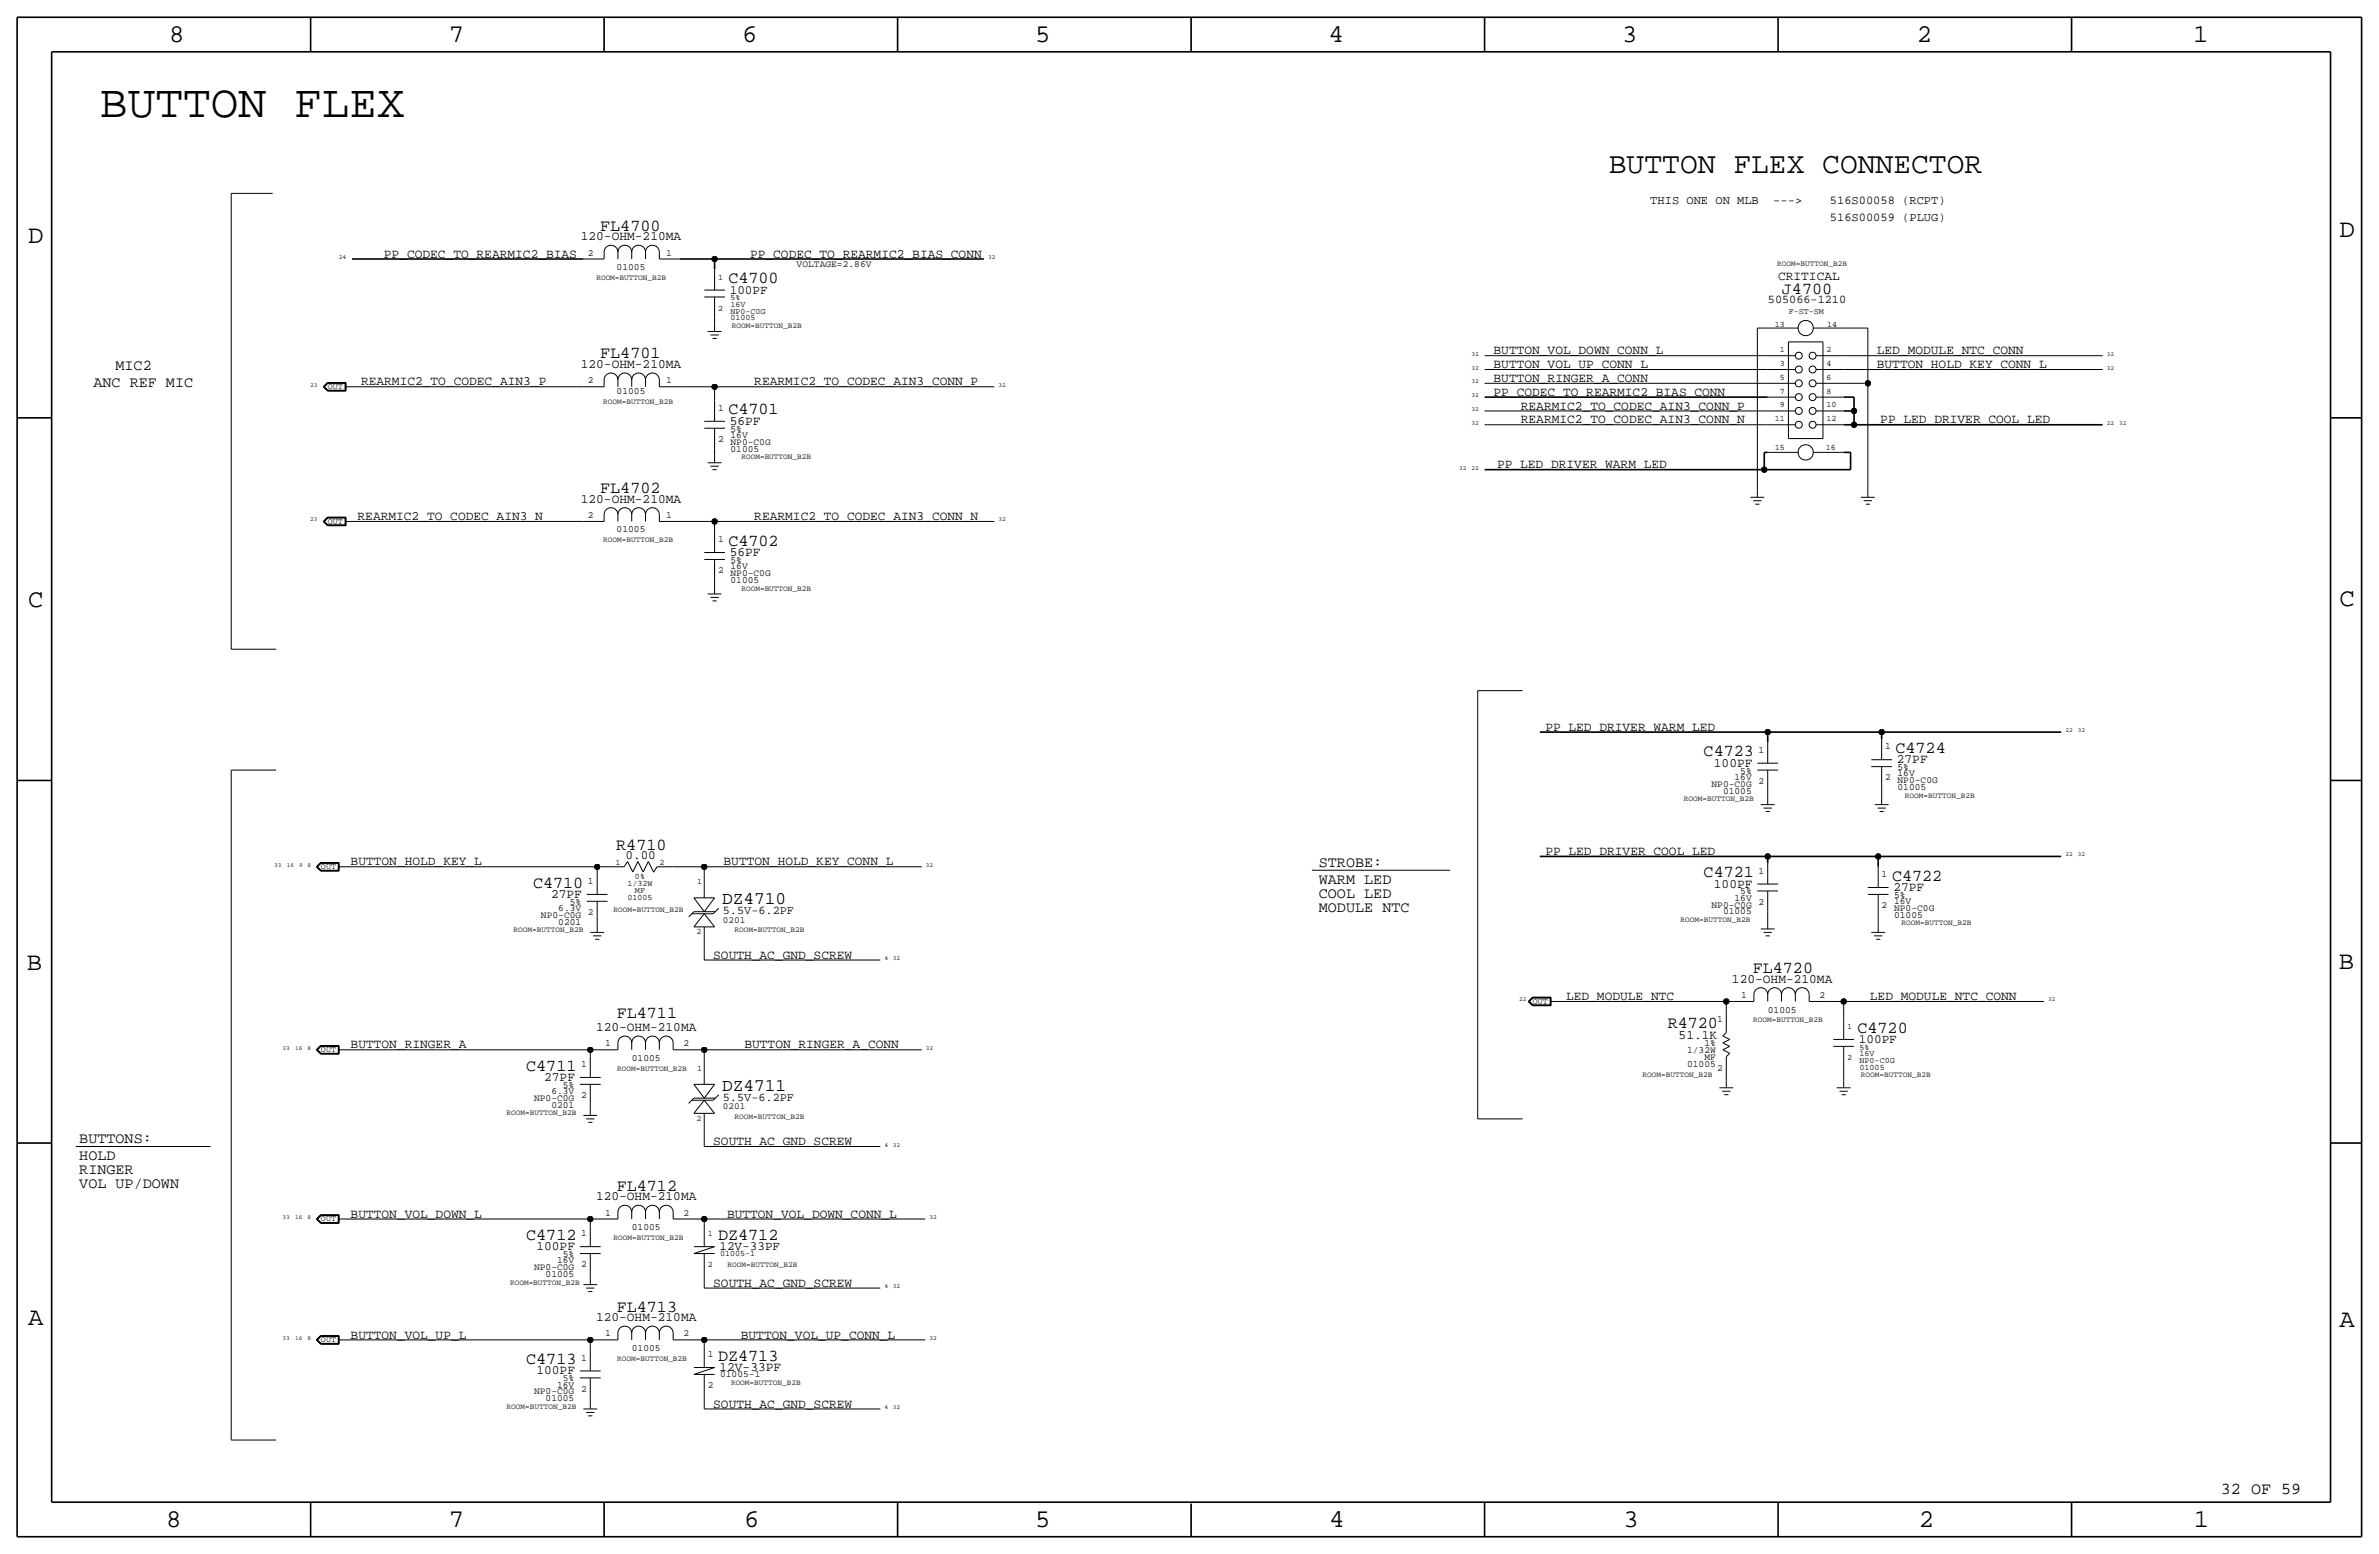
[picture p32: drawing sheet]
<svg xmlns="http://www.w3.org/2000/svg" width="875mm" height="572mm" viewBox="0 0 875 572" stroke-linecap="round" stroke-linejoin="round" font-family="sans-serif">
<defs><g id="words">
<text font-size="17" x="36.8" y="43.2">BUTTON FLEX</text>
<text font-size="10.9" x="591.8" y="63.5">BUTTON FLEX CONNECTOR</text>
<g font-size="9.4">
<text x="62.2" y="15.5">8</text>
<text x="165.1" y="15.5">7</text>
<text x="273" y="15.5">6</text>
<text x="380.7" y="15.5">5</text>
<text x="488.7" y="15.5">4</text>
<text x="596.6" y="15.5">3</text>
<text x="705" y="15.5">2</text>
<text x="806.6" y="15.5">1</text>
<text x="10.4" y="89.4">D</text>
<text x="860.5" y="87.1">D</text>
<text x="10.4" y="223.3">C</text>
<text x="860.5" y="222.8">C</text>
<text x="9.9" y="356.6">B</text>
<text x="860.2" y="356.4">B</text>
<text x="10.4" y="487.4">A</text>
<text x="860.5" y="488.2">A</text>
<text x="61.2" y="561.6">8</text>
<text x="165.1" y="561.6">7</text>
<text x="273.8" y="561.6">6</text>
<text x="380.7" y="561.6">5</text>
<text x="488.9" y="561.6">4</text>
<text x="597.1" y="561.6">3</text>
<text x="705.8" y="561.6">2</text>
<text x="806.9" y="561.6">1</text>
</g>
<g font-size="6.5">
<text x="265.6" y="332.5">DZ4710</text>
<text x="265.6" y="401.1">DZ4711</text>
</g>
<g font-size="6.2">
<text x="220.8" y="84.8">FL4700</text>
<text x="267.9" y="104.1">C4700</text>
<text x="655.4" y="107.9">J4700</text>
<text x="220.8" y="131.8">FL4701</text>
<text x="267.9" y="152.4">C4701</text>
<text x="220.8" y="181.4">FL4702</text>
<text x="267.9" y="200.7">C4702</text>
<text x="626.6" y="278.1">C4723</text>
<text x="697.2" y="276.9">C4724</text>
<text x="226.7" y="312.4">R4710</text>
<text x="626.6" y="322.6">C4721</text>
<text x="695.9" y="323.9">C4722</text>
<text x="196.1" y="326.4">C4710</text>
<text x="644.7" y="357.9">FL4720</text>
<text x="226.9" y="374.4">FL4711</text>
<text x="613.4" y="378.2">R4720</text>
<text x="683.2" y="379.7">C4720</text>
<text x="193.5" y="393.7">C4711</text>
<text x="226.9" y="437.9">FL4712</text>
<text x="193.5" y="455.9">C4712</text>
<text x="264.1" y="455.9">DZ4712</text>
<text x="226.9" y="482.3">FL4713</text>
<text x="193.5" y="501.6">C4713</text>
<text x="264.1" y="500.4">DZ4713</text>
<text x="816.9" y="549.5">32 OF 59</text>
</g>
<g font-size="5.6">
<text x="42.5" y="135.9">MIC2</text>
<text x="34.3" y="142.2">ANC REF MIC</text>
<text x="485.1" y="318.8">STROBE:</text>
<text x="485.1" y="325.1">WARM LED</text>
<text x="485.1" y="330.2">COOL LED</text>
<text x="485.1" y="335.3">MODULE NTC</text>
<text x="29.2" y="420.4">BUTTONS:</text>
<text x="29.2" y="431.8">RINGER</text>
<text x="29.2" y="426.7">HOLD</text>
<text x="29.2" y="436.9">VOL UP/DOWN</text>
</g>
<g font-size="4.7">
<text x="213.6" y="88.4">120-OHM-210MA</text>
<text x="141.2" y="94.8">PP_CODEC_TO_REARMIC2_BIAS</text>
<text x="275.9" y="94.7">PP_CODEC_TO_REARMIC2_BIAS_CONN</text>
<text x="268.4" y="108">100PF</text>
<text x="654" y="102.9">CRITICAL</text>
<text x="549.4" y="130.3">BUTTON_VOL_DOWN_CONN_L</text>
<text x="690.3" y="130.3">LED_MODULE_NTC_CONN</text>
<text x="213.6" y="135.4">120-OHM-210MA</text>
<text x="549.4" y="135.4">BUTTON_VOL_UP_CONN_L</text>
<text x="690.3" y="135.4">BUTTON_HOLD_KEY_CONN_L</text>
<text x="132.8" y="141.7">REARMIC2_TO_CODEC_AIN3_P</text>
<text x="277.4" y="141.7">REARMIC2_TO_CODEC_AIN3_CONN_P</text>
<text x="549.4" y="140.5">BUTTON_RINGER_A_CONN</text>
<text x="549.4" y="145.5">PP_CODEC_TO_REARMIC2_BIAS_CONN</text>
<text x="559.4" y="150.6">REARMIC2_TO_CODEC_AIN3_CONN_P</text>
<text x="559.4" y="155.7">REARMIC2_TO_CODEC_AIN3_CONN_N</text>
<text x="691.6" y="155.7">PP_LED_DRIVER_COOL_LED</text>
<text x="268.4" y="156.2">56PF</text>
<text x="550.6" y="172.2">PP_LED_DRIVER_WARM_LED</text>
<text x="213.6" y="184.9">120-OHM-210MA</text>
<text x="131.5" y="191.3">REARMIC2_TO_CODEC_AIN3_N</text>
<text x="277.4" y="191.3">REARMIC2_TO_CODEC_AIN3_CONN_N</text>
<text x="268.4" y="204.5">56PF</text>
<text x="568.4" y="268.7">PP_LED_DRIVER_WARM_LED</text>
<text x="630.4" y="281.9">100PF</text>
<text x="697.7" y="280.7">27PF</text>
<text x="230.1" y="316">0.00</text>
<text x="568.4" y="314.5">PP_LED_DRIVER_COOL_LED</text>
<text x="129" y="318.3">BUTTON_HOLD_KEY_L</text>
<text x="266.1" y="318.3">BUTTON_HOLD_KEY_CONN_L</text>
<text x="630.4" y="326.4">100PF</text>
<text x="696.4" y="327.7">27PF</text>
<text x="202.7" y="330.2">27PF</text>
<text x="262.3" y="352.6">SOUTH_AC_GND_SCREW</text>
<text x="637" y="361.4">120-OHM-210MA</text>
<text x="576" y="367.8">LED_MODULE_NTC</text>
<text x="687.8" y="367.8">LED_MODULE_NTC_CONN</text>
<text x="219.2" y="379.2">120-OHM-210MA</text>
<text x="617.4" y="382">51.1K</text>
<text x="683.7" y="383.5">100PF</text>
<text x="129" y="385.6">BUTTON_RINGER_A</text>
<text x="273.8" y="385.6">BUTTON_RINGER_A_CONN</text>
<text x="200.2" y="397.5">27PF</text>
<text x="262.3" y="421.1">SOUTH_AC_GND_SCREW</text>
<text x="219.2" y="441.5">120-OHM-210MA</text>
<text x="129" y="447.8">BUTTON_VOL_DOWN_L</text>
<text x="267.4" y="447.8">BUTTON_VOL_DOWN_CONN_L</text>
<text x="197.3" y="459.7">100PF</text>
<text x="264.6" y="459.7">12V-33PF</text>
<text x="262.3" y="473.2">SOUTH_AC_GND_SCREW</text>
<text x="219.2" y="485.9">120-OHM-210MA</text>
<text x="129" y="492.3">BUTTON_VOL_UP_L</text>
<text x="272.5" y="492.3">BUTTON_VOL_UP_CONN_L</text>
<text x="197.3" y="505.5">100PF</text>
<text x="264.6" y="504.2">12V-33PF</text>
<text x="262.3" y="517.7">SOUTH_AC_GND_SCREW</text>
</g>
<g font-size="4.4">
<text x="607" y="74.9">THIS ONE ON MLB</text>
<text x="652.3" y="74.9">---&gt;</text>
<text x="673" y="74.9">516S00058 (RCPT)</text>
<text x="673" y="81.3">516S00059 (PLUG)</text>
<text x="650.3" y="111.5">505066-1210</text>
<text x="265.9" y="336.2">5.5V-6.2PF</text>
<text x="265.9" y="404.8">5.5V-6.2PF</text>
</g>
<g font-size="3.5">
<text x="216.3" y="94">2</text>
<text x="245.1" y="94">1</text>
<text x="226.8" y="99.3">01005</text>
<text x="293" y="98.3">VOLTAGE=2.86V</text>
<text x="216.3" y="141">2</text>
<text x="245.1" y="141">1</text>
<text x="226.8" y="145">01005</text>
<text x="264.1" y="151.1">1</text>
<text x="268.7" y="158.8">5%</text>
<text x="268.7" y="161">16V</text>
<text x="264.1" y="162.6">2</text>
<text x="268.7" y="166.1">01005</text>
<text x="268.7" y="163.6">NP0-C0G</text>
<text x="216.3" y="190.5">2</text>
<text x="245.1" y="190.5">1</text>
<text x="226.8" y="195.8">01005</text>
<text x="264.1" y="199.4">1</text>
<text x="268.7" y="207">5%</text>
<text x="268.7" y="209.3">16V</text>
<text x="264.1" y="210.8">2</text>
<text x="268.7" y="214.4">01005</text>
<text x="268.7" y="211.8">NP0-C0G</text>
<text x="693.4" y="275.6">1</text>
<text x="646.8" y="276.9">1</text>
<text x="638" y="286.8">16V</text>
<text x="640.1" y="284.5">5%</text>
<text x="693.4" y="287">2</text>
<text x="697.9" y="283.2">5%</text>
<text x="697.9" y="285.5">16V</text>
<text x="629.5" y="289.3">NP0-C0G</text>
<text x="633.7" y="291.8">01005</text>
<text x="646.8" y="288.3">2</text>
<text x="697.9" y="290.6">01005</text>
<text x="697.9" y="288">NP0-C0G</text>
<text x="646.8" y="321.3">1</text>
<text x="692.1" y="322.6">1</text>
<text x="216.3" y="325.1">1</text>
<text x="640.1" y="328.9">5%</text>
<text x="205.3" y="335">6.3V</text>
<text x="209.6" y="332.7">5%</text>
<text x="629.5" y="333.8">NP0-C0G</text>
<text x="638" y="331.2">16V</text>
<text x="646.8" y="332.7">2</text>
<text x="692.1" y="334">2</text>
<text x="696.7" y="330.2">5%</text>
<text x="696.7" y="335">NP0-C0G</text>
<text x="696.7" y="332.5">16V</text>
<text x="199" y="337.6">NP0-C0G</text>
<text x="205.3" y="340.1">0201</text>
<text x="216.3" y="336.6">2</text>
<text x="265.9" y="339.3">0201</text>
<text x="633.7" y="336.3">01005</text>
<text x="696.7" y="337.6">01005</text>
<text x="640.4" y="367">1</text>
<text x="669.2" y="367">2</text>
<text x="631.6" y="375.9">1</text>
<text x="650.2" y="372.4">01005</text>
<text x="222.6" y="384.8">1</text>
<text x="251.4" y="384.8">2</text>
<text x="620.5" y="387.3">1/32W</text>
<text x="626.9" y="389.9">MF</text>
<text x="626.9" y="384.8">1%</text>
<text x="213.7" y="392.4">1</text>
<text x="232.4" y="390.1">01005</text>
<text x="620.5" y="392.4">01005</text>
<text x="631.6" y="393.7">2</text>
<text x="207" y="400">5%</text>
<text x="196.4" y="404.9">NP0-C0G</text>
<text x="202.8" y="402.3">6.3V</text>
<text x="202.8" y="407.4">0201</text>
<text x="213.7" y="403.9">2</text>
<text x="265.9" y="407.9">0201</text>
<text x="222.6" y="447">1</text>
<text x="251.4" y="447">2</text>
<text x="213.7" y="454.7">1</text>
<text x="232.4" y="452.4">01005</text>
<text x="196.4" y="467.1">NP0-C0G</text>
<text x="204.9" y="464.6">16V</text>
<text x="207" y="462.3">5%</text>
<text x="213.7" y="466.1">2</text>
<text x="200.7" y="469.6">01005</text>
<text x="222.6" y="491.5">1</text>
<text x="251.4" y="491.5">2</text>
<text x="232.4" y="496.8">01005</text>
<text x="213.7" y="500.4">1</text>
<text x="260.3" y="499.1">1</text>
<text x="207" y="508">5%</text>
<text x="264.9" y="506.5">01005-1</text>
<text x="196.4" y="512.8">NP0-C0G</text>
<text x="200.7" y="515.4">01005</text>
<text x="204.9" y="510.3">16V</text>
<text x="213.7" y="511.8">2</text>
<text x="260.3" y="510.5">2</text>
</g>
<g font-size="3.1">
<text x="264.1" y="102.9">1</text>
<text x="268.7" y="112.8">16V</text>
<text x="268.7" y="110.5">5%</text>
<text x="264.1" y="114.3">2</text>
<text x="268.7" y="117.9">01005</text>
<text x="268.7" y="115.3">NP0-C0G</text>
<text x="657.9" y="115.6">F-ST-SM</text>
<text x="652.8" y="120.1">13</text>
<text x="672" y="120.1">14</text>
<text x="654.7" y="129.5">1</text>
<text x="671.8" y="129.5">2</text>
<text x="654.7" y="134.6">3</text>
<text x="671.8" y="134.6">4</text>
<text x="120.6" y="143">OUT</text>
<text x="654.7" y="139.7">5</text>
<text x="671.8" y="139.7">6</text>
<text x="654.7" y="149.9">9</text>
<text x="654.7" y="144.8">7</text>
<text x="671.8" y="149.9">10</text>
<text x="671.8" y="144.8">8</text>
<text x="652.8" y="154.9">11</text>
<text x="671.8" y="154.9">12</text>
<text x="652.8" y="165.6">15</text>
<text x="671.5" y="165.6">16</text>
<text x="120.6" y="192.5">OUT</text>
<text x="118.1" y="319.5">OUT</text>
<text x="226.4" y="318">1</text>
<text x="233.6" y="323.3">0%</text>
<text x="242.5" y="318">2</text>
<text x="230.8" y="325.9">1/32W</text>
<text x="233.6" y="328.4">MF</text>
<text x="256.4" y="325.1">1</text>
<text x="230.8" y="331">01005</text>
<text x="256.2" y="343.7">2</text>
<text x="563.8" y="369.1">OUT</text>
<text x="679.4" y="378.5">1</text>
<text x="118.1" y="386.8">OUT</text>
<text x="679.4" y="389.9">2</text>
<text x="684" y="386.1">5%</text>
<text x="684" y="388.4">16V</text>
<text x="256.4" y="393.7">1</text>
<text x="684" y="390.9">NP0-C0G</text>
<text x="684" y="393.4">01005</text>
<text x="256.2" y="412.2">2</text>
<text x="118.1" y="449.1">OUT</text>
<text x="260.3" y="454.7">1</text>
<text x="260.3" y="466.1">2</text>
<text x="264.9" y="462">01005-1</text>
<text x="118.1" y="493.5">OUT</text>
</g>
<g font-size="2.9">
<text x="653.7" y="97.8">ROOM=BUTTON_B2B</text>
<text x="219.3" y="102.9">ROOM=BUTTON_B2B</text>
<text x="269.2" y="120.7">ROOM=BUTTON_B2B</text>
<text x="221.9" y="148.6">ROOM=BUTTON_B2B</text>
<text x="272.7" y="168.9">ROOM=BUTTON_B2B</text>
<text x="221.9" y="199.4">ROOM=BUTTON_B2B</text>
<text x="272.7" y="217.2">ROOM=BUTTON_B2B</text>
<text x="700.7" y="293.4">ROOM=BUTTON_B2B</text>
<text x="619.4" y="294.6">ROOM=BUTTON_B2B</text>
<text x="225.7" y="335.3">ROOM=BUTTON_B2B</text>
<text x="618.1" y="339.1">ROOM=BUTTON_B2B</text>
<text x="699.4" y="340.4">ROOM=BUTTON_B2B</text>
<text x="188.9" y="342.9">ROOM=BUTTON_B2B</text>
<text x="270.1" y="342.9">ROOM=BUTTON_B2B</text>
<text x="644.8" y="375.9">ROOM=BUTTON_B2B</text>
<text x="227" y="393.7">ROOM=BUTTON_B2B</text>
<text x="604.2" y="396.2">ROOM=BUTTON_B2B</text>
<text x="684.5" y="396.2">ROOM=BUTTON_B2B</text>
<text x="186.3" y="410.2">ROOM=BUTTON_B2B</text>
<text x="270.1" y="411.5">ROOM=BUTTON_B2B</text>
<text x="225.7" y="455.9">ROOM=BUTTON_B2B</text>
<text x="267.6" y="466.1">ROOM=BUTTON_B2B</text>
<text x="187.6" y="472.4">ROOM=BUTTON_B2B</text>
<text x="227" y="500.4">ROOM=BUTTON_B2B</text>
<text x="268.9" y="509.3">ROOM=BUTTON_B2B</text>
<text x="186.3" y="518.2">ROOM=BUTTON_B2B</text>
</g>
<g font-size="2.3">
<text x="124.7" y="95.2">24</text>
<text x="363.4" y="95.2">32</text>
<text x="541.2" y="130.8">32</text>
<text x="774.9" y="130.8">32</text>
<text x="541.2" y="135.9">32</text>
<text x="774.9" y="135.9">32</text>
<text x="114" y="142.2">23</text>
<text x="367.2" y="142.2">32</text>
<text x="541.2" y="141">32</text>
<text x="541.2" y="146.1">32</text>
<text x="541.2" y="151.1">32</text>
<text x="541.2" y="156.2">32</text>
<text x="774.9" y="156.2">22</text>
<text x="779.5" y="156.2">32</text>
<text x="536.7" y="172.7">32</text>
<text x="541.2" y="172.7">22</text>
<text x="114" y="191.8">23</text>
<text x="367.2" y="191.8">32</text>
<text x="759.7" y="269.2">22</text>
<text x="764.2" y="269.2">32</text>
<text x="759.7" y="315">22</text>
<text x="764.2" y="315">32</text>
<text x="100.9" y="318.8">33</text>
<text x="105.5" y="318.8">16</text>
<text x="110" y="318.8">9</text>
<text x="113.1" y="318.8">8</text>
<text x="340.6" y="318.8">32</text>
<text x="325.3" y="353.1">4</text>
<text x="328.4" y="353.1">32</text>
<text x="558.8" y="368.3">22</text>
<text x="753.3" y="368.3">32</text>
<text x="103.9" y="386.1">33</text>
<text x="108.5" y="386.1">16</text>
<text x="113.1" y="386.1">8</text>
<text x="340.6" y="386.1">32</text>
<text x="325.3" y="421.6">4</text>
<text x="328.4" y="421.6">32</text>
<text x="103.9" y="448.3">33</text>
<text x="108.5" y="448.3">16</text>
<text x="113.1" y="448.3">8</text>
<text x="341.8" y="448.3">32</text>
<text x="325.3" y="473.7">4</text>
<text x="328.4" y="473.7">32</text>
<text x="103.9" y="492.8">33</text>
<text x="108.5" y="492.8">16</text>
<text x="113.1" y="492.8">8</text>
<text x="341.8" y="492.8">32</text>
<text x="325.3" y="518.2">4</text>
<text x="328.4" y="518.2">32</text>
</g>
</g></defs>
<g fill="none" stroke="#000" stroke-width=".37">
<path d="M85 71.1v167.7zM85 71.1h15.3zM214.6 95.3h7.6zM222.2 92.7a2.54 2.54 0 0 1 2.5-2.5 2.54 2.54 0 0 1 2.6 2.5 2.54 2.54 0 0 1 2.5-2.5 2.54 2.54 0 0 1 2.6 2.5 2.54 2.54 0 0 1 2.5-2.5 2.54 2.54 0 0 1 2.5 2.5 2.54 2.54 0 0 1 2.6-2.5 2.54 2.54 0 0 1 2.5 2.5M222.2 92.7v2.6zM227.3 92.7v2.6zM232.4 92.7v2.6zM237.4 92.7v2.6zM242.5 92.7v2.6zM242.5 95.3h7.6zM262.8 99.1v7.6zM259 106.7h7.6z"/>
<path d="M259 109.2h7.6zM262.8 116.8v2.6zM262.8 109.2v7.6zM262.8 119.4v2.5zM222.2 139.7a2.54 2.54 0 0 1 2.5-2.5 2.54 2.54 0 0 1 2.6 2.5 2.54 2.54 0 0 1 2.5-2.5 2.54 2.54 0 0 1 2.6 2.5 2.54 2.54 0 0 1 2.5-2.5 2.54 2.54 0 0 1 2.5 2.5 2.54 2.54 0 0 1 2.6-2.5 2.54 2.54 0 0 1 2.5 2.5M222.2 139.7v2.5zM227.3 139.7v2.5zM232.4 139.7v2.5zM237.4 139.7v2.5zM242.5 139.7v2.5zM260.3 121.9h5.1zM261.3 123.2h3.1z"/>
<path d="M262.1 124.5h1.5zM546.1 135.9h104.1zM546.1 130.8h104.1zM646.4 120.7h3.8zM646.4 120.6v59.7zM650.2 130.8h10.2zM650.2 135.9h10.2zM650.2 120.7h11.2zM657.8 125.7v35.6zM657.8 125.7h12.7zM667 120.7h11.1zM668 130.8h10.1z"/>
<path d="M668 135.9h10.1zM670.5 125.7v35.6zM678.1 120.7h8.9zM678.1 130.8h95.3zM678.1 135.9h95.3zM687 120.6v20.4zM118.9 142.2l1.5-1.5zM118.9 142.2l1.5 1.6zM119 142.2l1.5 1.5zM119 142.2l1.5-1.4zM119.2 142.2l1.3-1.3zM119.2 142.2l1.3 1.4z"/>
<path d="M119.3 142.2l1.3 1.3zM119.3 142.2l1.3-1.2zM120.4 143.8h6.9zM120.4 140.7h6.9zM120.5 140.8h6.7zM120.5 143.7h6.7zM120.5 140.9h6.6zM120.5 143.6h6.6zM120.6 141h6.3zM120.6 143.5h6.3zM126.9 141v2.5zM126.9 142.2h2.6z"/>
<path d="M127.1 140.9v2.7zM127.2 140.8v2.9zM127.3 140.7v3.1zM129.5 142.2h85.1zM214.6 142.2h7.6zM242.5 142.2h7.6zM250.1 142.2h12.7zM259 154.9h7.6zM259 157.5h7.6zM262.8 142.2v5.1zM262.8 147.3v7.6zM262.8 157.5v7.6z"/>
<path d="M262.8 142.2h102.9zM546.1 141h104.1zM546.1 156.2h104.1zM546.1 151.1h104.1zM650.2 141h10.2zM650.2 151.1h10.2zM650.2 156.2h10.2zM650.2 146.1h10.2zM668 141h10.1zM668 151.1h10.1zM668 146.1h10.1zM668 156.2h10.1z"/>
<path d="M678.1 141h8.9zM687 141v39.3zM260.3 170.2h5.1zM261.3 171.5h3.1zM262.1 172.7h1.5zM262.8 165.1v2.5zM262.8 167.6v2.6zM650.2 166.4h11.2zM657.8 161.3h12.7zM667 166.4h11.1zM118.9 191.8l1.5-1.6zM118.9 191.8l1.5 1.5z"/>
<path d="M119 191.8l1.5 1.4zM119 191.8l1.5-1.5zM119.2 191.8l1.3-1.4zM119.2 191.8l1.3 1.3zM119.3 191.8l1.3 1.2zM119.3 191.8l1.3-1.3zM120.4 193.3h6.9zM120.4 190.2h6.9zM120.5 190.3h6.7zM120.5 193.2h6.7zM120.5 190.4h6.6zM120.5 193.1h6.6z"/>
<path d="M120.6 190.5h6.3zM120.6 193h6.3zM126.9 190.5v2.5zM126.9 191.8h2.6zM127.1 190.4v2.7zM127.2 190.3v2.9zM127.3 190.2v3.1zM129.5 191.8h85.1zM214.6 191.8h7.6zM222.2 189.2a2.54 2.54 0 0 1 2.5-2.5 2.54 2.54 0 0 1 2.6 2.5 2.54 2.54 0 0 1 2.5-2.5 2.54 2.54 0 0 1 2.6 2.5 2.54 2.54 0 0 1 2.5-2.5 2.54 2.54 0 0 1 2.5 2.5 2.54 2.54 0 0 1 2.6-2.5 2.54 2.54 0 0 1 2.5 2.5M222.2 189.2v2.6zM227.3 189.2v2.6z"/>
<path d="M232.4 189.2v2.6zM237.4 189.2v2.6zM242.5 189.2v2.6zM242.5 191.8h7.6zM250.1 191.8h12.7zM262.8 191.8h102.9zM262.8 191.8v3.8zM262.8 195.6v7.6zM643.8 182.9h5.1zM644.9 184.2h3zM645.6 185.4h1.5zM646.4 180.3v2.6z"/>
<path d="M684.5 182.9h5.1zM685.5 184.2h3zM686.3 185.4h1.5zM687 180.3v2.6zM259 203.2h7.6zM259 205.7h7.6zM260.3 218.4h5.1zM261.3 219.7h3.1zM262.8 213.4v2.5zM262.8 215.9v2.5zM262.8 205.7v7.7zM85 238.8h16.5z"/>
<path d="M262.1 221h1.5zM543.5 254h16.5zM543.5 254v157.5zM650.2 273.1v7.6zM688.3 279.4h7.6zM692.1 271.8v7.6zM85 283.2h16.5zM85 283.2v246.4zM646.4 280.7h7.6zM646.4 283.2h7.6zM647.7 295.9h5zM648.7 297.2h3z"/>
<path d="M649.4 298.5h1.6zM650.2 290.8v2.6zM650.2 293.4v2.5zM650.2 283.2v7.6zM688.3 281.9h7.6zM689.6 295.9h5zM690.6 297.2h3zM691.3 298.5h1.6zM692.1 289.6v3.8zM692.1 293.4v2.5zM692.1 281.9v7.7zM116.3 318.8l1.6 1.5z"/>
<path d="M116.3 318.8l1.6-1.6zM116.5 318.8l1.5-1.5zM116.5 318.8l1.5 1.4zM116.6 318.8l1.4 1.3zM116.8 318.8l1.3-1.3zM116.8 318.8l1.3 1.2zM117.9 317.2h6.8zM118 317.3h6.6zM118 317.4l-1.4 1.4zM118 317.4h6.5zM118.1 317.5h6.3zM124.4 318.8h2.5z"/>
<path d="M124.4 317.5v2.5zM124.5 317.4v2.7zM124.6 317.3v2.9zM124.7 317.2v3.1zM126.9 318.8h92.8zM219.7 318.8h4.8zM219.7 318.8v2.5zM224.5 318.8h5.1zM230.8 316.8l2 3.9zM230.8 316.8l-1.2 2zM234.6 316.8l-1.8 3.9zM234.6 316.8l2 3.9z"/>
<path d="M238.5 316.8l-1.9 3.9zM238.5 316.8l1.9 3.9zM241.7 318.8h5.6zM241.7 318.8l-1.3 2zM247.3 318.8h11.7zM259 318.8v3.8zM259 318.8h80zM650.2 317.5v7.6zM690.8 318.8v7.6zM117.9 320.3h6.8zM118 320.2h6.6zM118 320.1h6.5z"/>
<path d="M118.1 320h6.3zM215.8 328.9h7.7zM215.8 331.5h7.7zM219.7 339.1v1.3zM219.7 321.3v7.6zM219.7 331.5v7.6zM253.3 337.2l1.9-1.9zM254.5 336h7.8zM255.2 335.3h7.9zM255.2 330.2l3.8 5.1zM255.2 330.2h7.6zM259 322.6v7.6z"/>
<path d="M259 336l-3.8 4.9zM259 336l3.8 4.9zM262.3 336l2.1-2zM262.8 330.2l-3.8 5.1zM482.6 320h50.8zM646.4 325.1h7.6zM646.4 327.7h7.6zM650.2 335.3v3.8zM650.2 339.1v2.5zM650.2 327.7v7.6zM687 326.4h7.6zM687 328.9h7.6z"/>
<path d="M690.8 336.6v3.8zM690.8 328.9v7.7zM217.1 342.9h5.1zM218.1 344.2h3.1zM218.9 345.4h1.5zM219.7 340.4v2.5zM255.2 340.9h7.6zM259 348v5.1zM259 340.9v7.1zM259 353.1h64.8zM647.7 341.6h5zM648.7 342.9h3z"/>
<path d="M649.4 344.2h1.6zM688.3 342.9h5.1zM689.3 344.2h3.1zM690.1 345.4h1.5zM690.8 340.4v2.5zM562.1 368.3l1.6 1.6zM562.1 368.3l1.6-1.6zM562.3 368.3l1.4-1.5zM562.3 368.3l1.4 1.5zM562.4 368.3l1.4 1.4zM562.6 368.3l1.2 1.3zM562.6 368.3l1.2-1.3z"/>
<path d="M563.7 366.7h6.8zM563.7 369.9h6.8zM563.7 369.8h6.7zM563.7 366.8h6.7zM563.8 366.9l-1.4 1.4zM563.8 369.7h6.5zM563.8 366.9h6.5zM563.8 367h6.4zM563.8 369.6h6.4zM570.2 368.3h2.5zM570.2 367v2.6zM570.3 366.9v2.8z"/>
<path d="M570.4 366.8v3zM570.5 366.7v3.2zM572.7 368.3h62.3zM635 368.3v3.8zM635 372.1v7.6zM635 368.3h2.5zM637.5 368.3h7.6zM645.1 365.8v2.5zM645.1 365.8a2.54 2.54 0 0 1 2.6-2.6 2.54 2.54 0 0 1 2.5 2.6 2.54 2.54 0 0 1 2.5-2.6 2.54 2.54 0 0 1 2.6 2.6 2.54 2.54 0 0 1 2.5-2.6 2.54 2.54 0 0 1 2.6 2.6 2.54 2.54 0 0 1 2.5-2.6 2.54 2.54 0 0 1 2.5 2.6M650.2 365.8v2.5zM655.3 365.8v2.5zM660.4 365.8v2.5z"/>
<path d="M665.4 368.3h7.7zM665.4 365.8v2.5zM673.1 368.3h5zM678.1 368.3v6.3zM678.1 374.6v7.7zM678.1 368.3h73.7zM116.3 386.1l1.6 1.6zM116.5 386.1l1.5-1.5zM116.5 386.1l1.5 1.5zM116.6 386.1l1.4-1.4zM116.6 386.1l1.4 1.4zM116.8 386.1l1.3-1.3z"/>
<path d="M116.8 386.1l1.3 1.3zM117.9 387.7h6.8zM117.9 384.5h6.8zM117.9 384.5l-1.6 1.6zM118 387.6h6.6zM118 384.6h6.6zM118 384.7h6.5zM118 387.5h6.5zM118.1 384.8h6.3zM118.1 387.4h6.3zM124.4 386.1h2.5zM124.4 384.8v2.5z"/>
<path d="M124.5 384.7v2.8zM124.6 384.6v3zM124.7 384.5v3.2zM126.9 386.1h90.2zM213.3 396.2h7.6zM213.3 398.8h7.6zM217.1 386.1v2.5zM217.1 388.6v7.6zM217.1 398.8v7.6zM217.1 386.1h2.6zM219.7 386.1h7.6zM227.3 383.5v2.6z"/>
<path d="M227.3 383.5a2.54 2.54 0 0 1 2.5-2.5 2.54 2.54 0 0 1 2.6 2.5 2.54 2.54 0 0 1 2.5-2.5 2.54 2.54 0 0 1 2.5 2.5 2.54 2.54 0 0 1 2.6-2.5 2.54 2.54 0 0 1 2.5 2.5 2.54 2.54 0 0 1 2.6-2.5 2.54 2.54 0 0 1 2.5 2.5M232.4 383.5v2.6zM237.4 383.5v2.6zM242.5 383.5v2.6zM247.6 386.1h7.6zM247.6 383.5v2.6zM255.2 386.1h3.8zM255.2 398.8l3.8 5.1zM255.2 398.8h7.6zM259 386.1v5.1zM259 391.2v7.6zM259 386.1h80z"/>
<path d="M262.8 398.8l-3.8 5.1zM633.7 386.1l2.5-1.3zM633.7 383.5l2.5-1.2zM633.7 381l1.3-1.3zM633.7 381l2.5 1.3zM633.7 386.1l2.5 1.3zM633.7 383.5l2.5 1.3zM635 388.6l1.2-1.2zM635 395v2.5zM635 397.5v2.5zM635 388.6v6.4zM674.3 382.3h7.6z"/>
<path d="M674.3 384.8h7.6zM678.1 392.4v5.1zM678.1 384.8v7.6zM678.1 397.5v2.5zM214.6 410.2h5.1zM215.6 411.5h3zM216.4 412.8h1.5zM217.1 406.4v1.3zM217.1 407.7v2.5zM253.3 405.8l1.9-1.9zM254.5 404.6h7.8zM255.2 403.9h7.9z"/>
<path d="M255.2 409.4h7.6zM259 416.6v5zM259 409.4v7.2zM259 404.6l-3.8 4.8zM259 404.6l3.8 4.8zM262.3 404.6l2.1-2zM543.5 411.5h16.5zM632.4 400.1h5.1zM633.4 401.3h3.1zM634.2 402.6h1.5zM675.6 400.1h5.1zM676.6 401.3h3.1z"/>
<path d="M677.4 402.6h1.5zM27.9 421.6h49.5zM259 421.6h64.8zM116.3 448.3l1.6 1.6zM116.3 448.3l1.6-1.6zM116.5 448.3l1.5 1.5zM116.6 448.3l1.4-1.4zM116.6 448.3l1.4 1.4zM116.8 448.3l1.3-1.3zM116.8 448.3l1.3 1.3zM117.9 449.9h6.8zM117.9 446.7h6.8z"/>
<path d="M118 446.8l-1.5 1.5zM118 449.8h6.6zM118 446.8h6.6zM118 446.9h6.5zM118 449.7h6.5zM118.1 447h6.3zM118.1 449.6h6.3zM124.4 448.3h2.5zM124.4 447v2.6zM124.5 446.9v2.8zM124.6 446.8v3zM124.7 446.7v3.2z"/>
<path d="M126.9 448.3h90.2zM213.3 458.5h7.6zM217.1 448.3v2.5zM217.1 450.9v7.6zM217.1 448.3h2.6zM219.7 448.3h7.6zM227.3 445.8v2.5zM227.3 445.8a2.54 2.54 0 0 1 2.5-2.6 2.54 2.54 0 0 1 2.6 2.6 2.54 2.54 0 0 1 2.5-2.6 2.54 2.54 0 0 1 2.5 2.6 2.54 2.54 0 0 1 2.6-2.6 2.54 2.54 0 0 1 2.5 2.6 2.54 2.54 0 0 1 2.6-2.6 2.54 2.54 0 0 1 2.5 2.6M232.4 445.8v2.5zM237.4 445.8v2.5zM242.5 445.8v2.5zM247.6 448.3h7.6z"/>
<path d="M247.6 445.8v2.5zM255.2 448.3h3.8zM255.2 458.5h7.6zM259 448.3v2.5zM259 450.9v7.6zM259 448.3h81.3zM213.3 461h7.6zM214.6 472.4h5.1zM215.6 473.7h3zM216.4 475h1.5zM217.1 468.6v1.3zM217.1 461v7.6z"/>
<path d="M217.1 469.9v2.5zM255.2 461h7.6zM255.2 461l7.6-2.5zM259 473.7h64.8zM259 468.6v5.1zM259 461v7.6zM116.3 492.8l1.6 1.5zM116.3 492.8l1.6-1.6zM116.5 492.8l1.5-1.5zM116.5 492.8l1.5 1.4zM116.6 492.8l1.4-1.4zM116.6 492.8l1.4 1.3z"/>
<path d="M116.8 492.8l1.3-1.3zM116.8 492.8l1.3 1.2zM117.9 494.3h6.8zM117.9 491.2h6.8zM118 494.2h6.6zM118 491.3h6.6zM118 491.4h6.5zM118 494.1h6.5zM118.1 491.5h6.3zM118.1 494h6.3zM124.4 492.8h2.5zM124.4 491.5v2.5z"/>
<path d="M124.5 491.4v2.7zM124.6 491.3v2.9zM124.7 491.2v3.1zM126.9 492.8h90.2zM217.1 492.8v3.8zM217.1 496.6v7.6zM217.1 492.8h2.6zM219.7 492.8h7.6zM227.3 490.2v2.6zM227.3 490.2a2.54 2.54 0 0 1 2.5-2.5 2.54 2.54 0 0 1 2.6 2.5 2.54 2.54 0 0 1 2.5-2.5 2.54 2.54 0 0 1 2.5 2.5 2.54 2.54 0 0 1 2.6-2.5 2.54 2.54 0 0 1 2.5 2.5 2.54 2.54 0 0 1 2.6-2.5 2.54 2.54 0 0 1 2.5 2.5M232.4 490.2v2.6zM237.4 490.2v2.6z"/>
<path d="M242.5 490.2v2.6zM247.6 492.8h7.6zM247.6 490.2v2.6zM255.2 492.8h3.8zM259 492.8v2.5zM259 495.3v7.6zM259 492.8h81.3zM213.3 504.2h7.6zM213.3 506.7h7.6zM214.6 518.2h5.1zM215.6 519.4h3zM217.1 514.4v1.2z"/>
<path d="M217.1 515.6v2.6zM217.1 506.7v7.7zM255.2 505.5h7.6zM255.2 505.5l7.6-2.6zM255.2 502.9h7.6zM259 518.2h64.8zM259 513.1v5.1zM259 505.5v7.6zM85 529.6h16.5zM216.4 520.7h1.5z"/>
<circle cx="661.6" cy="135.9" r="1.28"/>
<circle cx="661.6" cy="130.8" r="1.28"/>
<circle cx="664.2" cy="120.7" r="2.82"/>
<circle cx="666.7" cy="135.9" r="1.28"/>
<circle cx="666.7" cy="130.8" r="1.28"/>
<circle cx="661.6" cy="146.1" r="1.28"/>
<circle cx="661.6" cy="151.1" r="1.28"/>
<circle cx="661.6" cy="156.2" r="1.28"/>
<circle cx="661.6" cy="141" r="1.28"/>
<circle cx="666.7" cy="141" r="1.28"/>
<circle cx="666.7" cy="151.1" r="1.28"/>
<circle cx="666.7" cy="156.2" r="1.28"/>
<circle cx="666.7" cy="146.1" r="1.28"/>
<circle cx="664.2" cy="166.4" r="2.82"/>
</g>
<g fill="none" stroke="#000" stroke-width=".6" stroke-linecap="butt">
<path d="M6.3 6.4v558.7zM6.3 6.4h862.3zM19 19.1v533.4zM19 19.1h838.2zM114.2 6.4v12.7zM222.2 6.4v12.7zM330.1 6.4v12.7zM438.1 6.4v12.7zM546.1 6.4v12.7zM654 6.4v12.7zM762 6.4v12.7zM857.2 19.1v533.4z"/>
<path d="M868.6 6.4v558.7zM129.5 95.3h85.1zM250.1 95.3h12.7zM262.8 95.3v3.8zM262.8 95.3h99.1zM6.3 153.7h12.7zM546.1 146.1h104.1zM678.1 156.2h3.8zM678.1 151.1h3.8zM678.1 146.1h3.8zM681.9 156.2h91.5zM681.9 151.1v5.1z"/>
<path d="M681.9 146.1v5zM857.2 153.7h11.4zM546.1 172.7h102.8zM648.9 166.4v6.3zM648.9 172.7h31.8zM648.9 166.4h1.3zM678.1 166.4h2.6zM680.7 166.4v6.3zM566.4 269.2h83.8zM650.2 269.2h41.9zM650.2 269.2v3.9zM692.1 269.2v2.6z"/>
<path d="M692.1 269.2h66zM6.3 287h12.7zM857.2 287h11.4zM566.4 315h83.8zM650.2 315h40.6zM650.2 315v2.5zM690.8 315v3.8zM690.8 315h67.3zM6.3 420.4h12.7zM857.2 420.4h11.4zM19 552.5h838.2zM114.2 552.4v12.7z"/>
<path d="M222.2 552.5v12.7zM330.1 552.5v12.7zM438.1 553v12.1zM546.1 552.5v12.7zM654 552.5v12.7zM762 552.5v12.7zM6.3 565.1h862.3z"/>
</g>
<g fill="#000" stroke="#000" stroke-width=".37">
<circle cx="262.8" cy="95.2" r="1.02"/>
<circle cx="262.8" cy="142.2" r="1.02"/>
<circle cx="681.9" cy="156.2" r="1.02"/>
<circle cx="681.9" cy="151.1" r="1.02"/>
<circle cx="687" cy="141" r="1.02"/>
<circle cx="648.9" cy="172.7" r="1.02"/>
<circle cx="262.8" cy="191.8" r="1.02"/>
<circle cx="650.2" cy="269.2" r="1.02"/>
<circle cx="692.1" cy="269.2" r="1.02"/>
<circle cx="219.7" cy="318.8" r="1.02"/>
<circle cx="259" cy="318.8" r="1.02"/>
<circle cx="650.2" cy="315" r="1.02"/>
<circle cx="690.8" cy="315" r="1.02"/>
<circle cx="635" cy="368.3" r="1.02"/>
<circle cx="678.1" cy="368.3" r="1.02"/>
<circle cx="217.1" cy="386.1" r="1.02"/>
<circle cx="259" cy="386.1" r="1.02"/>
<circle cx="217.1" cy="448.3" r="1.02"/>
<circle cx="259" cy="448.3" r="1.02"/>
<circle cx="217.1" cy="492.8" r="1.02"/>
<circle cx="259" cy="492.8" r="1.02"/>
</g>
<use href="#words"/>
</svg>
